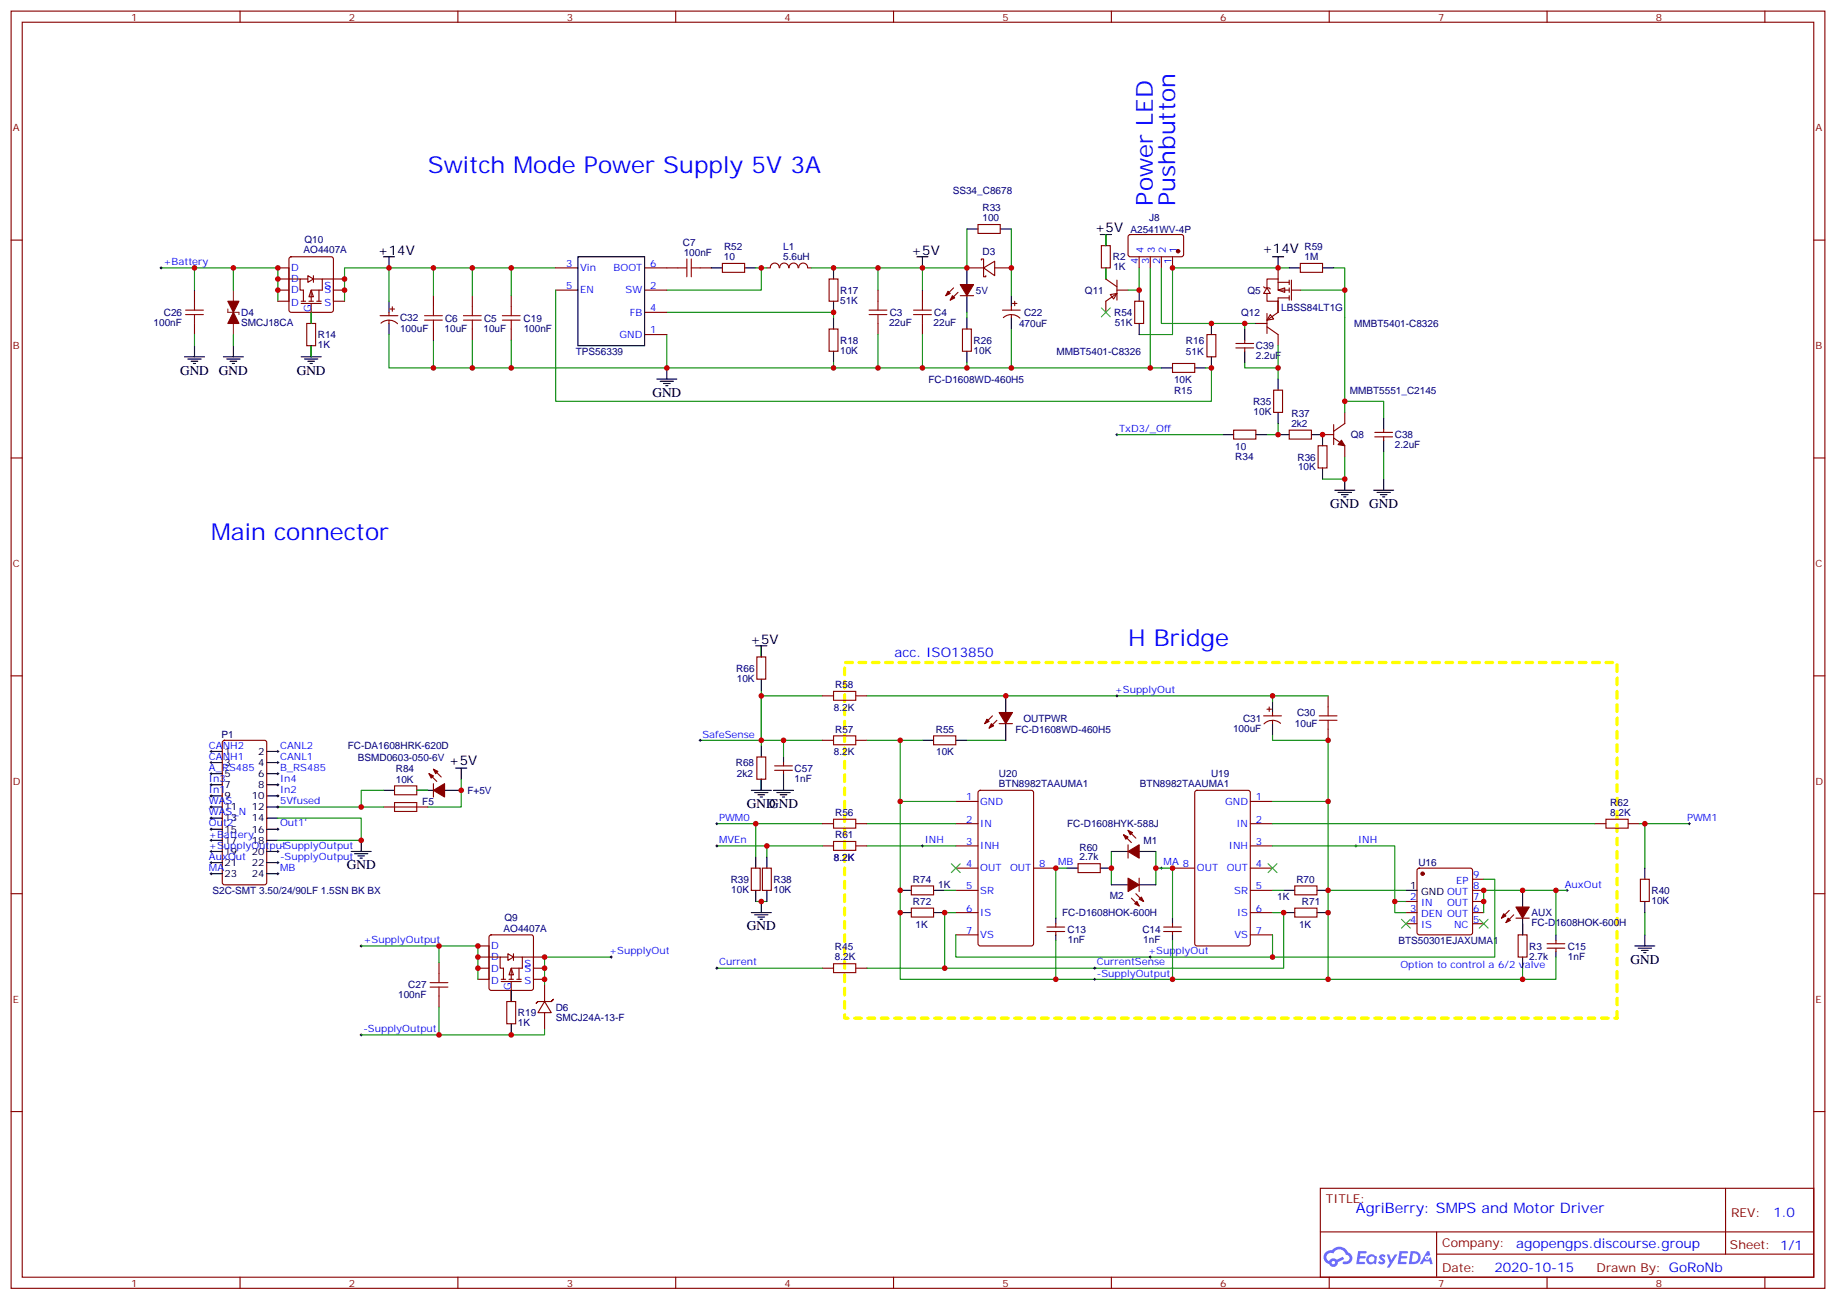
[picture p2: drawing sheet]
<svg xmlns="http://www.w3.org/2000/svg" width="583mm" height="413mm" viewBox="0 0 583 413" stroke-linecap="round" stroke-linejoin="round" font-family="sans-serif">
<defs><g id="words">
<g font-size="7.4" fill="#00f">
<text x="135.8" y="55">Switch Mode Power Supply 5V 3A</text>
<text x="366" y="65.2" transform="rotate(-90 366 65.2)">Power LED</text>
<text x="373" y="65.2" transform="rotate(-90 373 65.2)">Pushbutton</text>
<text x="67" y="171.4">Main connector</text>
<text x="358.1" y="205">H Bridge</text>
</g>
<text font-size="4.6" fill="#00f" x="430.4" y="384.9">AgriBerry: SMPS and Motor Driver</text>
<g font-size="4.2">
<text x="347.5" y="73.7">+5V</text>
<text x="119.9" y="80.8">+14V</text>
<text x="289.3" y="80.8">+5V</text>
<text x="400.6" y="80.4">+14V</text>
<text x="57.1" y="118.9">GND</text>
<text x="69.5" y="118.9">GND</text>
<text x="94.2" y="118.9">GND</text>
<text x="207.1" y="125.9">GND</text>
<text x="422.3" y="161.2">GND</text>
<text x="434.6" y="161.2">GND</text>
<text x="238.1" y="204.3">+5V</text>
<text x="142.5" y="242.7">+5V</text>
<text x="237.1" y="256.5">GND</text>
<text x="244.2" y="256.5">GND</text>
<text x="110.1" y="275.9">GND</text>
<text x="237.1" y="295.3">GND</text>
<text x="517.6" y="305.9">GND</text>
</g>
<g font-size="4.2" fill="#00f">
<text x="284" y="208.5">acc. ISO13850</text>
<text x="562.9" y="386.4">1.0</text>
<text x="481.3" y="395.9">agopengps.discourse.group</text>
<text x="474.4" y="403.7">2020-10-15</text>
</g>
<g font-size="3.9" fill="#800">
<text x="420.9" y="381.7">TITLE:</text>
<text x="549.5" y="386.4">REV:</text>
<text x="457.8" y="395.9">Company:</text>
<text x="549.1" y="396.5">Sheet: 1/1</text>
<text x="457.8" y="403.6">Date:</text>
<text x="506.8" y="403.7">Drawn By: GoRoNb</text>
</g>
<g font-size="3.2" fill="#800">
<text x="41.6" y="6.5">1</text>
<text x="110.8" y="6.5">2</text>
<text x="179.9" y="6.5">3</text>
<text x="249.1" y="6.5">4</text>
<text x="318.2" y="6.5">5</text>
<text x="387.3" y="6.5">6</text>
<text x="456.5" y="6.5">7</text>
<text x="525.6" y="6.5">8</text>
<text x="4.1" y="41.6">A</text>
<text x="576.3" y="41.6">A</text>
<text x="4.1" y="110.8">B</text>
<text x="576.3" y="110.8">B</text>
<text x="4.1" y="179.9">C</text>
<text x="576.3" y="179.9">C</text>
<text x="4.1" y="249.1">D</text>
<text x="576.3" y="249.1">D</text>
<text x="4.1" y="318.2">E</text>
<text x="576.3" y="318.2">E</text>
<text x="41.6" y="408.3">1</text>
<text x="110.8" y="408.3">2</text>
<text x="179.9" y="408.3">3</text>
<text x="249.1" y="408.3">4</text>
<text x="318.2" y="408.3">5</text>
<text x="387.3" y="408.3">6</text>
<text x="456.5" y="408.3">7</text>
<text x="525.6" y="408.3">8</text>
</g>
<g font-size="3.2" fill="#000080">
<text x="302.4" y="61.5">SS34_C8678</text>
<text x="311.9" y="70.2">100</text>
<text x="311.9" y="67">R33</text>
<text x="364.7" y="70.3">J8</text>
<text x="96.6" y="77.2">Q10</text>
<text x="358.8" y="73.9">A2541WV-4P</text>
<text x="96.4" y="80.4">AO4407A</text>
<text x="216.8" y="78">C7</text>
<text x="217" y="81.1">100nF</text>
<text x="229.8" y="82.5">10</text>
<text x="229.8" y="79.4">R52</text>
<text x="248.6" y="82.4">5.6uH</text>
<text x="248.6" y="79.3">L1</text>
<text x="311.9" y="80.8">D3</text>
<text x="353.3" y="82.6">R2</text>
<text x="414.1" y="82.5">1M</text>
<text x="414.1" y="79.3">R59</text>
<text x="353.4" y="85.8">1K</text>
<text x="266.7" y="93.3">R17</text>
<text x="309.7" y="93.3">5V</text>
<text x="344.4" y="93.3">Q11</text>
<text x="396" y="93.4">Q5</text>
<text x="52" y="100.3">C26</text>
<text x="76.6" y="100.3">D4</text>
<text x="266.7" y="96.4">51K</text>
<text x="282.4" y="100.3">C3</text>
<text x="296.5" y="100.3">C4</text>
<text x="325.1" y="100.2">C22</text>
<text x="353.7" y="100.3">R54</text>
<text x="394" y="100.3">Q12</text>
<text x="406.7" y="98.5">LBSS84LT1G</text>
<text x="48.8" y="103.5">100nF</text>
<text x="76.6" y="103.4">SMCJ18CA</text>
<text x="100.9" y="107.3">R14</text>
<text x="127" y="105.2">100uF</text>
<text x="127" y="102">C32</text>
<text x="141.1" y="105.2">10uF</text>
<text x="141.3" y="102">C6</text>
<text x="153.5" y="105.2">10uF</text>
<text x="153.6" y="102">C5</text>
<text x="166.2" y="102">C19</text>
<text x="166.2" y="105.2">100nF</text>
<text x="282.2" y="103.5">22uF</text>
<text x="296.3" y="103.5">22uF</text>
<text x="323.5" y="103.8">470uF</text>
<text x="353.8" y="103.4">51K</text>
<text x="429.8" y="103.8">MMBT5401-C8326</text>
<text x="100.9" y="110.5">1K</text>
<text x="182.8" y="112.7">TPS56339</text>
<text x="266.7" y="112.3">10K</text>
<text x="266.7" y="109.1">R18</text>
<text x="309" y="112.3">10K</text>
<text x="309" y="109.1">R26</text>
<text x="335.4" y="112.7">MMBT5401-C8326</text>
<text x="376.4" y="109.1">R16</text>
<text x="376.4" y="112.7">51K</text>
<text x="398.6" y="110.9">C39</text>
<text x="398.6" y="114">2.2uF</text>
<text x="294.7" y="121.5">FC-D1608WD-460H5</text>
<text x="372.7" y="121.7">10K</text>
<text x="372.7" y="124.9">R15</text>
<text x="428.5" y="125">MMBT5551_C2145</text>
<text x="397.7" y="128.5">R35</text>
<text x="397.9" y="131.6">10K</text>
<text x="409.9" y="135.5">2k2</text>
<text x="409.9" y="132.3">R37</text>
<text x="392.1" y="142.9">10</text>
<text x="428.7" y="138.9">Q8</text>
<text x="442.7" y="142.2">2.2uF</text>
<text x="442.7" y="139.1">C38</text>
<text x="392.1" y="146">R34</text>
<text x="411.9" y="146.2">R36</text>
<text x="412" y="149.3">10K</text>
<text x="233.7" y="213.2">R66</text>
<text x="233.9" y="216.3">10K</text>
<text x="265.1" y="218.5">R58</text>
<text x="264.7" y="225.5">8.2K</text>
<text x="411.7" y="227.3">C30</text>
<text x="265.1" y="232.6">R57</text>
<text x="297.1" y="232.6">R55</text>
<text x="322.3" y="232.6">FC-D1608WD-460H5</text>
<text x="324.9" y="229">OUTPWR</text>
<text x="391.4" y="232.2">100uF</text>
<text x="394.6" y="229">C31</text>
<text x="411" y="230.8">10uF</text>
<text x="70.3" y="234.4">P1</text>
<text x="110.4" y="237.8">FC-DA1608HRK-620D</text>
<text x="264.7" y="239.6">8.2K</text>
<text x="297.1" y="239.6">10K</text>
<text x="113.6" y="241.4">BSMD0603-050-6V</text>
<text x="125.7" y="245.1">R84</text>
<text x="233.6" y="243.2">R68</text>
<text x="252.2" y="244.9">C57</text>
<text x="125.7" y="248.4">10K</text>
<text x="233.9" y="246.7">2k2</text>
<text x="252.2" y="248.1">1nF</text>
<text x="317.1" y="249.8">BTN8982TAAUMA1</text>
<text x="317.1" y="246.5">U20</text>
<text x="361.8" y="249.8">BTN8982TAAUMA1</text>
<text x="384.4" y="246.5">U19</text>
<text x="134" y="255.5">F5</text>
<text x="148.4" y="252">F+5V</text>
<text x="511.1" y="255.8">R62</text>
<text x="265.1" y="259">R56</text>
<text x="338.8" y="262.6">FC-D1608HYK-588J</text>
<text x="511.1" y="258.9">8.2K</text>
<text x="265.1" y="266">R61</text>
<text x="342.6" y="269.9">R60</text>
<text x="363" y="267.8">M1</text>
<text x="264.7" y="273.1">8.2K</text>
<text x="342.6" y="273">2.7k</text>
<text x="450.2" y="274.9">U16</text>
<text x="231.9" y="280.2">R39</text>
<text x="245.5" y="280.2">R38</text>
<text x="289.8" y="280.2">R74</text>
<text x="297.8" y="282">1K</text>
<text x="411.5" y="280.2">R70</text>
<text x="67.5" y="283.7">S2C-SMT 3.50/24/90LF 1.5SN BK BX</text>
<text x="232.1" y="283.4">10K</text>
<text x="245.5" y="283.4">10K</text>
<text x="289.8" y="287.2">R72</text>
<text x="352.3" y="285.5">M2</text>
<text x="405.4" y="285.5">1K</text>
<text x="413.3" y="287.2">R71</text>
<text x="524.2" y="286.9">10K</text>
<text x="524.2" y="283.7">R40</text>
<text x="160.1" y="292.4">Q9</text>
<text x="337.1" y="290.8">FC-D1608HOK-600H</text>
<text x="486.1" y="294">FC-D1608HOK-600H</text>
<text x="486.1" y="290.8">AUX</text>
<text x="159.9" y="295.6">AO4407A</text>
<text x="290.6" y="294.6">1K</text>
<text x="338.9" y="296.1">C13</text>
<text x="338.9" y="299.2">1nF</text>
<text x="362.6" y="296.1">C14</text>
<text x="362.9" y="299.2">1nF</text>
<text x="412.4" y="294.6">1K</text>
<text x="443.9" y="299.6">BTS50301EJAXUMA1</text>
<text x="265" y="304.8">8.2K</text>
<text x="265" y="301.6">R45</text>
<text x="485.4" y="304.5">2.7k</text>
<text x="485.4" y="301.4">R3</text>
<text x="497.6" y="301.4">C15</text>
<text x="497.7" y="304.5">1nF</text>
<text x="126.4" y="316.9">100nF</text>
<text x="129.6" y="313.7">C27</text>
<text x="164.4" y="322.5">R19</text>
<text x="176.4" y="324">SMCJ24A-13-F</text>
<text x="176.4" y="320.8">D6</text>
<text x="164.4" y="325.7">1K</text>
</g>
<g font-size="3.2" fill="#00f">
<text x="361.2" y="83.7" transform="rotate(-90 361.2 83.7)">4</text>
<text x="363" y="80.2" transform="rotate(-90 363 80.2)">4</text>
<text x="364.8" y="83.7" transform="rotate(-90 364.8 83.7)">3</text>
<text x="366.5" y="80.2" transform="rotate(-90 366.5 80.2)">3</text>
<text x="368.3" y="83.7" transform="rotate(-90 368.3 83.7)">2</text>
<text x="370.1" y="80.2" transform="rotate(-90 370.1 80.2)">2</text>
<text x="371.8" y="83.7" transform="rotate(-90 371.8 83.7)">1</text>
<text x="373.6" y="80.2" transform="rotate(-90 373.6 80.2)">1</text>
<text x="51.9" y="84.1">+Battery</text>
<text x="92.4" y="89.6">D</text>
<text x="92.4" y="86.1">D</text>
<text x="179.7" y="84.7">3</text>
<text x="184.1" y="86.1">Vin</text>
<text x="194.8" y="86.1">BOOT</text>
<text x="206.4" y="84.7">6</text>
<text x="92.4" y="93.1">D</text>
<text x="103" y="93.1">S</text>
<text x="103" y="91.7">S</text>
<text x="179.7" y="91.7">5</text>
<text x="184.1" y="93.1">EN</text>
<text x="198.6" y="93.1">SW</text>
<text x="206.4" y="91.7">2</text>
<text x="92.4" y="97">D</text>
<text x="98.8" y="99.1" transform="rotate(-90 98.8 99.1)">G</text>
<text x="103" y="97">S</text>
<text x="199.9" y="100.2">FB</text>
<text x="206.4" y="98.8">4</text>
<text x="196.6" y="107.2">GND</text>
<text x="206.4" y="105.8">1</text>
<text x="355.2" y="137.1">TxD3/_Off</text>
<text x="353.8" y="220">+SupplyOut</text>
<text x="66.3" y="237.6">CANH2</text>
<text x="88.9" y="237.6">CANL2</text>
<text x="223" y="234.1">SafeSense</text>
<text x="66.3" y="241.1">CANH1</text>
<text x="66.3" y="244.7">A_RS485</text>
<text x="88.9" y="241.1">CANL1</text>
<text x="88.9" y="244.7">B_RS485</text>
<text x="66.3" y="251.7">In1</text>
<text x="66.3" y="248.2">In3</text>
<text x="88.9" y="251.7">In2</text>
<text x="88.9" y="248.2">In4</text>
<text x="66.3" y="255.2">WAS</text>
<text x="88.9" y="255.2">5Vfused</text>
<text x="306.7" y="254">1</text>
<text x="311.1" y="255.4">GND</text>
<text x="388.9" y="255.4">GND</text>
<text x="398.6" y="254">1</text>
<text x="66.3" y="258.8">WAS_N</text>
<text x="66.3" y="262.3">Out2'</text>
<text x="88.9" y="262.3">Out1'</text>
<text x="228.2" y="260.5">PWM0</text>
<text x="306.7" y="261.1">2</text>
<text x="311.1" y="262.5">IN</text>
<text x="392.5" y="262.5">IN</text>
<text x="398.6" y="261.1">2</text>
<text x="535.5" y="260.5">PWM1</text>
<text x="66.3" y="265.8">+Battery</text>
<text x="66.3" y="269.3">+SupplyOutput</text>
<text x="88.9" y="269.3">-SupplyOutput</text>
<text x="228.2" y="267.6">MVEn</text>
<text x="293.5" y="267.6">INH</text>
<text x="306.7" y="268.1">3</text>
<text x="311.1" y="269.5">INH</text>
<text x="390.1" y="269.5">INH</text>
<text x="398.6" y="268.1">3</text>
<text x="431.1" y="267.6">INH</text>
<text x="66.3" y="272.9">AuxOut</text>
<text x="88.9" y="272.9">-SupplyOutput</text>
<text x="306.7" y="275.2">4</text>
<text x="329.8" y="275.2">8</text>
<text x="335.8" y="274.6">MB</text>
<text x="369.4" y="274.6">MA 8</text>
<text x="398.6" y="275.2">4</text>
<text x="66.3" y="276.4">MA</text>
<text x="88.9" y="276.4">MB</text>
<text x="311.1" y="276.6">OUT</text>
<text x="320.6" y="276.6">OUT</text>
<text x="379.9" y="276.6">OUT</text>
<text x="389.4" y="276.6">OUT</text>
<text x="462.2" y="280.5">EP</text>
<text x="467.6" y="278.7">9</text>
<text x="496.7" y="281.7">AuxOut</text>
<text x="306.7" y="282.2">5</text>
<text x="311.1" y="283.6">SR</text>
<text x="391.8" y="283.6">SR</text>
<text x="398.6" y="282.2">5</text>
<text x="447.6" y="285.7">2</text>
<text x="451.1" y="287.5">IN</text>
<text x="459.3" y="287.5">OUT</text>
<text x="467.6" y="285.7">7</text>
<text x="467.6" y="282.2">8</text>
<text x="306.7" y="289.3">6</text>
<text x="311.1" y="290.7">IS</text>
<text x="392.7" y="290.7">IS</text>
<text x="398.6" y="289.3">6</text>
<text x="447.6" y="289.3">3</text>
<text x="447.6" y="292.8">4</text>
<text x="451.1" y="291">DEN OUT</text>
<text x="467.6" y="292.8">5</text>
<text x="467.6" y="289.3">6</text>
<text x="115.4" y="299.3">+SupplyOutput</text>
<text x="306.7" y="296.3">7</text>
<text x="311.1" y="297.7">VS</text>
<text x="391.8" y="297.7">VS</text>
<text x="398.6" y="296.3">7</text>
<text x="451.1" y="294.6">IS</text>
<text x="461.5" y="294.6">NC</text>
<text x="155.9" y="304.8">D</text>
<text x="155.9" y="301.3">D</text>
<text x="193.3" y="302.9">+SupplyOut</text>
<text x="364.4" y="302.9">+SupplyOut</text>
<text x="155.9" y="308.3">D</text>
<text x="166.5" y="308.3">S</text>
<text x="166.5" y="306.9">S</text>
<text x="228.2" y="306.4">Current</text>
<text x="348.2" y="306.4">CurrentSense</text>
<text x="348.2" y="309.9">-SupplyOutput</text>
<text x="444.5" y="307.3">Option to control a 6/2 valve</text>
<text x="155.9" y="312.2">D</text>
<text x="162.3" y="314.3" transform="rotate(-90 162.3 314.3)">G</text>
<text x="166.5" y="312.2">S</text>
<text x="115.4" y="327.6">-SupplyOutput</text>
</g>
<g font-size="3.2">
<text x="71.3" y="239.5">1</text>
<text x="81.9" y="239.5">2</text>
<text x="71.3" y="243.1">3</text>
<text x="81.9" y="243.1">4</text>
<text x="71.3" y="246.6">5</text>
<text x="71.3" y="250.1">7</text>
<text x="81.9" y="246.6">6</text>
<text x="81.9" y="250.1">8</text>
<text x="71.3" y="253.6">9</text>
<text x="71.3" y="257.2">11</text>
<text x="79.9" y="253.6">10</text>
<text x="79.9" y="257.2">12</text>
<text x="71.3" y="260.7">13</text>
<text x="79.9" y="260.7">14</text>
<text x="71.3" y="264.2">15</text>
<text x="71.3" y="267.8">17</text>
<text x="79.9" y="264.2">16</text>
<text x="79.9" y="267.8">18</text>
<text x="71.3" y="271.3">19</text>
<text x="71.3" y="274.8">21</text>
<text x="79.9" y="271.3">20</text>
<text x="79.9" y="274.8">22</text>
<text x="71.3" y="278.3">23</text>
<text x="79.9" y="278.3">24</text>
<text x="447.6" y="282.2">1</text>
<text x="451.1" y="284">GND OUT</text>
</g>
</g></defs>
<g fill="none" stroke="#870000" stroke-width=".35">
<path d="M3.5 3.5h575.8v405.4h-575.8zM7.1 7.1h568.6v398.2h-568.6zM76.2 3.5v3.6M145.3 3.5v3.6M214.5 3.5v3.6M283.6 3.5v3.6M352.8 3.5v3.6M421.9 3.5v3.6M491.1 3.5v3.6M560.2 3.5v3.6M3.5 76.2h3.6M575.7 76.2h3.6"/>
<path d="M3.5 145.3h3.6M575.7 145.3h3.6M3.5 214.5h3.6M575.7 214.5h3.6M3.5 283.6h3.6M575.7 283.6h3.6M3.5 352.8h3.6M575.7 352.8h3.6M419.1 377.1h156.6v28.2h-156.6zM547.7 377.1v20.9M419.1 391h156.5M456 398h119.6"/>
<path d="M456 391v14.1M76.2 405.3v3.6M145.3 405.3v3.6M214.5 405.3v3.6M283.6 405.3v3.6M352.8 405.3v3.6M421.9 405.3v3.6M491.1 405.3v3.6M560.2 405.3v3.6"/>
</g>
<g fill="#5487ff">
<path d="M438.1 398.3a1.22 1.22 0 0 1 1.7 .3l-.4 .5a.47 .47 0 0 0-.3-.4 .47 .47 0 0 0-.5 .2l.1 .3a1.14 1.14 0 0 1 .8 1.7 1.14 1.14 0 0 1-1.9 0l-.2-.2 .5-.5 .7 .4a.29 .29 0 0 0 .3-.3 .29 .29 0 0 0-.2-.3 1.04 1.04 0 0 1-.6-1.7z"/>
<path d="M431.1 397h2.3l.4 .2-.2 .5-1.8 .1-.1 .8h1.5l.3 .4-.3 .4h-1.6l-.2 1.1h1.7l.2 .3-.2 .3-2.6 .1z"/>
<path d="M444.2 397.1l2.7 .1-.1 .5-1.8 .1-.2 .8h1.6l.3 .4-.4 .4h-1.6l-.1 1.1h1.7l.2 .3-.2 .3-2.7 .1z"/>
<path d="M453 397.1h.7l.3 1.2-.6 .3a.69 .69 0 0 0-1 .3 .69 .69 0 0 0 .4 1 .69 .69 0 0 0 .9-.7l.5-.2 .6 2.2h-.8l-.3-.9h-1.7l-.5 .9h-.8z"/>
<path d="M440.2 398.1h.8l.6 1.9 1.1-1.9h.9l-2.6 4.2h-.8l.9-1.5z"/>
<path d="M447.8 397.1l-.6 4.1h1.3a2.11 2.11 0 0 0 2.5-2.1 2.11 2.11 0 0 0-2.5-2zM448.5 397.8a1.43 1.43 0 0 1 1.6 1.6 1.43 1.43 0 0 1-2 1.1z"/>
<path d="M434.1 398.7a1.54 1.54 0 0 0-.1 2.1 1.54 1.54 0 0 0 2.1 .2l.7 .2 .3-2.3-.6-.3a1.49 1.49 0 0 0-2.4 .1zM434.3 399.7a.95 .95 0 0 1 1.9 0 .95 .95 0 0 1-1.9 0z"/>
<path d="M420.8 397.4a2.18 2.18 0 0 0 1.1 3.7 1.44 1.44 0 0 0 1.6 1 1.44 1.44 0 0 0 1.2-1.5l2-1-.5-.8-1.9 1a1.47 1.47 0 0 0-2.4 .4 1.39 1.39 0 0 1-.7-1.9 1.39 1.39 0 0 1 2-.5 2.12 2.12 0 0 1 2.2-1.3 2.12 2.12 0 0 1 1.9 1.7 1.14 1.14 0 0 1 1 1.4 1.14 1.14 0 0 1-1.6 .8 .43 .43 0 0 0-.5 .3 .43 .43 0 0 0 .4 .5 1.98 1.98 0 0 0 2.5-1.2 1.98 1.98 0 0 0-1.2-2.5 3.1 3.1 0 0 0-5.3-.7l-.9 .1zM422.7 400.7a.55 .55 0 0 1 1.1 0 .55 .55 0 0 1-1.1 0z"/>
<circle cx="453" cy="399.2" r=".26"/>
</g>
<g fill="none" stroke="#870000" stroke-width=".35">
<path d="M310.4 71.3h7.1v2.8h-7.1zM358.3 74.6l.5-.2 16.5 .1 .4 .6-.1 6-.6 .4-16.5-.1-.4-.6v-5.7zM88.2 85h3.5v10.6h-3.5M88.2 92.1h3.5M88.2 88.5h7M92 81.7l.4-.2h12.7l.5 .2 .2 .5v16.2l-.2 .5-.5 .2h-12.7l-.5-.2-.2-.5v-16.2zM98.8 96.3v6.4M102.3 88.5h7.1M105.8 92.1h3.6M105.8 88.5v7.1h3.6M137.6 93.8v3.6M149.9 93.8v3.6"/>
<path d="M162.3 93.8v3.6M176.4 85h7M176.4 92.1h7M204.6 85h10.6M204.6 92.1h7.1M204.6 99.1h7.1M222.2 85h3.6M247.3 85a1.41 1.41 0 0 0-1.4-1.5 1.41 1.41 0 0 0-1.4 1.5h-1.1M247.5 85a1.41 1.41 0 0 1 1.4-1.5 1.41 1.41 0 0 1 1.4 1.5M250.5 85a1.41 1.41 0 0 1 1.4-1.5 1.41 1.41 0 0 1 1.4 1.5M253.5 85a1.41 1.41 0 0 1 1.4-1.5 1.41 1.41 0 0 1 1.4 1.5M256.5 85h1"/>
<path d="M263.2 88.5h2.8v7.1h-2.8zM278.7 92.1v3.5M292.8 92.1v3.5M302.7 91.4l-2.5 2.4M304.1 92.8l-2.5 2.4M304.8 93.8h4.2M306.9 85h5.3M311.5 82.5v-.3h.7v2.8M312.2 85l3.5-2.1v4.6zM312.2 85v2.8h.7v-.3M315.7 85h5.3M318.2 98.4h5.6"/>
<path d="M321 97.4v1M321 99.8v1.1M321.4 96.3h1.4M322.1 95.6v1.4M361.6 81.5v3.5M365.1 81.5v3.5M368.7 81.5v3.5M372.2 81.5v3.5M97.4 102.7h2.8v7h-2.8zM137.6 104.4v3.5M149.9 104.4v3.5M162.3 104.4v3.5"/>
<path d="M204.6 106.2h7.1M263.2 104.4h2.8v7.1h-2.8zM278.7 102.7v3.5M292.8 102.7v3.5M305.5 104.4h2.8v7.1h-2.8zM318.5 100.8a3.8 3.8 0 0 1 5.2 .2M372.2 115.4h7v2.8h-7zM383.1 106.2h2.8v7h-2.8zM419.8 137.9h3.5M423.3 139l3.6 2.5v3.5M423.3 134.8v6.3M426.9 130.9v3.5l-3.6 2.5"/>
<path d="M240.2 208.5h2.9v7h-2.9zM70.8 235.2l.5-.3h12.7l.6 .5 .1 44.7-.5 .7h-12.9l-.7-.5v-44.6zM261.1 220.8h3.5M261.1 234.9h3.5M271.6 220.8h3.6M271.6 234.9h3.6M296.3 233.5h7.1v2.9h-7.1zM315 227.2l-2.4 2.5M316.4 228.6l-2.4 2.5M317.1 229.7h4.3M421.6 220.8v3.6M421.6 231.4v3.5"/>
<path d="M121.7 256.1h14.1M125.2 249.4h7.1v2.8h-7.1zM136.2 245.5l2.4 2.5M137.6 248.7v4.2M137.6 244.1l2.5 2.5M240.2 240.2h2.9v7.1h-2.9zM303.4 254.4h7M310.7 251l.4-.2h16.3l.6 .5 .1 48.2-.5 .7h-16.5l-.6-.4-.1-48.3zM379.5 251l.4-.2h16.3l.6 .5 .1 48.2-.5 .7h-16.5l-.6-.4-.1-48.3zM396.9 254.4h7M238.5 275.5h2.8v7.1h-2.8zM242 275.5h2.8v7.1h-2.8z"/>
<path d="M261.1 261.4h3.5M261.1 268.5h3.5M271.6 261.4h3.6M271.6 268.5h3.6M303.4 261.4h7M303.4 268.5h7M303.4 275.5h7M328.1 275.5h7M342.2 274.1h7v2.8h-7zM356.7 264.9l2.4 2.5M358.1 263.5l2.4 2.5M358.1 268.1v4.2"/>
<path d="M361.6 278.7v4.2M372.2 275.5h7M396.9 261.4h7M396.9 268.5h7M396.9 275.5h7M450 275.7l.5-.2h16.2l.5 .2 .2 .5v19.8l-.2 .5-.5 .2h-16.2l-.5-.2-.2-.5v-19.8zM467.4 279h3.6M506.2 261.4h3.6M516.8 261.4h3.5M520.7 279h2.8v7.1h-2.8zM289.3 281.2h7v2.8h-7zM289.3 288.2h7v2.8h-7z"/>
<path d="M303.4 282.6h7M303.4 289.6h7M303.4 296.7h7M359.1 285l2.5 2.5M360.5 283.6l2.5 2.5M396.9 282.6h7M396.9 289.6h7M396.9 296.7h7M411 288.2h7v2.8h-7zM411 281.2h7v2.8h-7zM446.3 289.6h3.5M446.3 286.1h3.5"/>
<path d="M446.3 293.2h3.5M467.4 282.6h3.6M467.4 289.6h3.6M467.4 286.1h3.6M467.4 293.2h3.6M479.1 288.9l-2.5 2.5M480.5 290.3l-2.5 2.5M481.2 291.4h4.2M481.9 296.7h2.8v7h-2.8zM491.1 299.5h5.6M493.9 298.4v1.1M261.1 307.3h3.5"/>
<path d="M271.6 307.3h3.6M491.1 300.9h5.6M493.9 300.9v1.1"/>
</g>
<g fill="none" stroke="#a10000" stroke-width=".35">
<path d="M137.6 97.4v2.8M149.9 97.4v2.8M162.3 97.4v2.8M215.2 85h2.8M218 82.2v5.6M219.4 85h2.8M219.4 82.2v5.6M275.9 99.8h5.6M275.9 98.4h5.6M278.7 95.6v2.8M278.7 99.8v2.9M290 99.8h5.6"/>
<path d="M290 98.4h5.6M292.8 95.6v2.8M292.8 99.8v2.9M134.8 100.2h5.6M134.8 101.6h5.6M137.6 101.6v2.8M147.1 100.2h5.7M147.1 101.6h5.7M149.9 101.6v2.8M159.5 100.2h5.6M159.5 101.6h5.6M162.3 101.6v2.8"/>
<path d="M264.6 219.4h7v2.8h-7zM264.6 233.5h7v2.9h-7zM418.7 227.2h5.7M418.7 228.6h5.7M421.6 224.4v2.8M421.6 228.6v2.8M125.2 254.7h7.1v2.8h-7.1zM264.6 260h7v2.8h-7zM509.8 260h7v2.8h-7zM264.6 267.1h7v2.8h-7zM264.6 305.9h7v2.8h-7z"/>
</g>
<g fill="none" stroke="#008700" stroke-width=".35">
<path d="M306.9 72.7v12.3h-49.4M321 72.7v21.1M51.2 85h37v10.6M74.1 85v7.1M176.4 85h-67v10.6M176.4 92.1v35.3h208.1v-10.6h-1.7M211.7 99.1h52.9v1.8M243.4 85h-1.7v7.1h-30M278.7 85v7.1M292.8 85v7.1M306.9 99.1v1.8M365.1 85v31.8"/>
<path d="M368.7 85v17.7h29.9M409.2 85h-37v21.2h-10.6M412.7 92.1h14.2v38.8M423.3 85h3.6v7.1M74.1 106.2v3.5M98.8 109.7v3.5M211.7 106.2v10.6M264.6 115v1.8M278.7 106.2v10.6M292.8 106.2v10.6h-155.2v-8.9M306.9 115v1.8h-14.1M321 104.4v12.4h-14.1"/>
<path d="M321 116.8h47.7M426.9 145v7h-7.1M241.7 205v3.5M241.7 219.1v17.6M222.2 234.9h38.9M241.7 220.8h19.4M275.2 234.9h10.6v19.5M275.2 220.8h146.4M285.8 234.9h7M306.9 234.9h12.4M403.9 233.2v1.7h17.7v19.5M88.2 259.6h26.5v7.1h-26.5"/>
<path d="M114.7 256.1h7M121.7 250.8h-7v5.3h-26.5M132.3 250.8h3.5M146.4 247.3v8.8h-10.6M241.7 247.3v3.5M303.4 254.4h-17.6v56.4h135.8v-56.4h-17.7M227.5 268.5h15.9v3.5M227.5 261.4h33.6M239.9 261.4v10.6M243.4 268.5h17.7M275.2 261.4h28.2M275.2 268.5h28.2"/>
<path d="M338.7 275.5h-3.6v15.9M352.8 270.2v10.6M366.9 275.5h5.3v15.9M366.9 270.2v10.6M403.9 268.5h38.8v21.1h3.6M403.9 261.4h102.3M471 279h3.5v24.7h-70.6M520.3 261.4h1.8M536.2 261.4h-14.1v14.1M239.9 286.1h3.5M299.9 282.6h3.5M303.4 296.7v7h100.5v-7"/>
<path d="M303.4 289.6h-3.5v17.7h107.6v-17.7h-3.6M403.9 282.6h3.6M421.6 282.6h24.7M442.7 286.1h3.6M483.3 293.2v3.5M497.4 282.6h-26.4v7M522.1 289.6v7.1M227.5 307.3h33.6M483.3 307.3v3.5h-61.7"/>
</g>
<path d="M72.3 98.1v1h3.5v.7M74.1 92.1v14.1" fill="none" stroke="#8c2424" stroke-width=".35"/>
<g fill="#870000" stroke="#870000" stroke-width=".35">
<path d="M74.1 99.1l1.7 3.6h-3.5z"/>
<path d="M72.3 95.6h3.5l-1.7 3.5z"/>
<path d="M358.1 278.7l3.5 2.1-3.5 2.1z"/>
<path d="M361.6 285.4l.7-.7 .7 1.4z"/>
<path d="M360.2 286.8l.7-.7 .7 1.4z"/>
<path d="M358.1 270.2l3.5-2.1v4.2z"/>
<path d="M356.7 264.9l1.4 .7-.7 .7z"/>
<path d="M358.1 263.5l1.4 .7-.7 .7z"/>
<path d="M317.1 226.1h4.3l-2.1 3.6z"/>
<path d="M314.7 229.7l.7 .7-1.4 .7z"/>
<path d="M313.3 228.2l.7 .8-1.4 .7z"/>
<path d="M304.8 90.3h4.2l-2.1 3.5z"/>
<path d="M302.3 93.8l.7 .7-1.4 .7z"/>
<path d="M300.9 92.4l.7 .7-1.4 .7z"/>
<path d="M137.6 250.8l3.5-2.1v4.2z"/>
<path d="M136.2 245.5l1.4 .7-.7 .7z"/>
<path d="M137.6 244.1l1.4 .7-.7 .7z"/>
<path d="M425.8 139.7l1.1 1.8-2.2-.4z"/>
<path d="M481.2 287.9h4.2l-2.1 3.5z"/>
<path d="M478.7 291.4l.7 .7-1.4 .7z"/>
<path d="M477.3 290l.7 .7-1.4 .7z"/>
<circle cx="451.6" cy="277.3" r=".53"/>
<circle cx="373.9" cy="79.7" r=".53"/>
</g>
<g fill="none" stroke="#000" stroke-width=".35">
<path d="M306.9 72.7h3.5M317.5 72.7h3.5M98.8 99.1v3.6M121.7 81.5h3.5M123.5 81.5v3.5M183.4 81.5h21.2v28.2h-21.2zM264.6 85v3.5M264.6 95.6v3.5M291 81.5h3.6M292.8 81.5v3.5M306.9 85v5.3M306.9 93.8v5.3"/>
<path d="M321 93.8v3.6M403.9 81.5h3.6M405.7 81.5v3.5M70.9 113.2h6.4M72 113.9h4.2M73 114.7h2.1M73.7 115.4h.7M74.1 109.7v3.5M95.6 113.2h6.4M96.7 113.9h4.2M97.7 114.7h2.1M98.4 115.4h.7"/>
<path d="M98.8 109.7v3.5M211.7 116.8v3.5M264.6 100.9v3.5M264.6 111.5v3.5M306.9 100.9v3.5M306.9 111.5v3.5M321 100.9v3.5M368.7 116.8h3.5M379.2 116.8h3.6M384.5 102.7v3.5M384.5 113.2v3.6M208.5 120.3h6.3"/>
<path d="M209.5 121h4.3M210.6 121.7h2.1M211.3 122.4h.7M423.7 155.6h6.3M424.7 156.3h4.3M425.8 157h2.1M426.5 157.7h.7M426.9 152v3.6M239.9 205h3.5M241.7 205v3.5M241.7 215.5v3.6M67 238.5h3.6"/>
<path d="M84.7 238.5h3.5M241.7 236.7v3.5M292.8 234.9h3.5M303.4 234.9h3.5M319.3 220.8v5.3M319.3 229.7v5.2M67 242h3.6M67 245.5h3.6M67 249.1h3.6M67 252.6h3.6M67 256.1h3.6M67 259.6h3.6"/>
<path d="M84.7 242h3.5M84.7 245.5h3.5M84.7 249.1h3.5M84.7 252.6h3.5M84.7 256.1h3.5M84.7 259.6h3.5M121.7 250.8h3.5M132.3 250.8h5.3M141.1 250.8h5.3M144.6 243.8h3.6M146.4 243.8v3.5M238.5 250.8h6.3"/>
<path d="M239.5 251.5h4.3M240.6 252.2h2.1M241.3 252.9h.7M241.7 247.3v3.5M245.5 250.8h6.4M246.6 251.5h4.2M247.6 252.2h2.2M248.4 252.9h.7M248.7 247.3v3.5M67 270.2h3.6M67 263.2h3.6M67 266.7h3.6"/>
<path d="M67 273.8h3.6M67 277.3h3.6M84.7 270.2h3.5M84.7 263.2h3.5M84.7 266.7h3.5M84.7 273.8h3.5M84.7 277.3h3.5M111.5 270.2h6.3M112.5 270.9h4.3M113.6 271.6h2.1M114.3 272.3h.7M114.7 266.7v3.5"/>
<path d="M239.9 272v3.5M243.4 272v3.5M338.7 275.5h3.5M349.2 275.5h3.6M352.8 270.2h5.3M361.6 270.2h5.3M522.1 275.5v3.5M238.5 289.6h6.3M239.5 290.3h4.3M239.9 282.6v3.5M240.6 291h2.1M241.3 291.7h.7"/>
<path d="M241.7 286.1v3.5M243.4 282.6v3.5M285.8 282.6h3.5M285.8 289.6h3.5M296.3 282.6h3.6M296.3 289.6h3.6M352.8 280.8h5.3M361.6 280.8h5.3M407.5 282.6h3.5M407.5 289.6h3.5M418 282.6h3.6M418 289.6h3.6"/>
<path d="M446.3 282.6h3.5M483.3 282.6v5.3M483.3 291.4v5.3M493.9 296.7v1.7M522.1 286.1v3.5M522.1 296.7v3.5M483.3 303.7v3.6M493.9 302v1.7M518.9 300.2h6.4M520 300.9h4.2M521.1 301.6h2.1M521.8 302.3h.7"/>
</g>
<g fill="none" stroke="#000" stroke-width=".32">
<path d="M50.8 85h.7M51.2 84.7v.7M354.2 137.9h.7M354.5 137.6v.7M66.7 238.5h.7M67 238.1v.7M87.8 238.5h.7M88.2 238.1v.7M221.9 234.9h.7M222.2 234.6v.7M354.2 220.8h.7M354.5 220.5v.7"/>
<path d="M66.7 242h.7M66.7 259.6h.7M66.7 256.1h.7M66.7 245.5h.7M66.7 252.6h.7M66.7 249.1h.7M67 241.7v.7M67 245.2v.7M67 248.7v.7M67 252.2v.7M67 255.8v.7M67 259.3v.7"/>
<path d="M87.8 242h.7M87.8 256.1h.7M87.8 245.5h.7M87.8 252.6h.7M87.8 249.1h.7M88.2 241.7v.7M88.2 245.2v.7M88.2 248.7v.7M88.2 252.2v.7M88.2 255.8v.7M66.7 277.3h.7M66.7 270.2h.7"/>
<path d="M66.7 266.7h.7M66.7 263.2h.7M66.7 273.8h.7M67 262.8v.7M67 266.3v.8M67 269.9v.7M67 273.4v.7M67 276.9v.7M87.8 277.3h.7M87.8 270.2h.7M87.8 263.2h.7M88.2 262.8v.7"/>
<path d="M88.2 269.9v.7M88.2 276.9v.7M227.2 268.5h.7M227.2 261.4h.7M227.5 261.1v.7M227.5 268.1v.7M292.5 268.5h.7M292.8 268.1v.7M334.8 275.5h.7M335.1 275.2v.7M368.3 275.5h.7M368.7 275.2v.7"/>
<path d="M430 268.5h.7M430.4 268.1v.7M535.9 261.4h.7M536.2 261.1v.7M497.1 282.6h.7M497.4 282.2v.7M227.2 307.3h.7M227.5 306.9v.7M347.1 307.3h.7M347.1 310.8h.7M347.5 306.9v.7M347.5 310.4v.7"/>
</g>
<path d="M513.3 323.1v-112.8h-245.2v112.8h245.2" fill="none" stroke="#ff0" stroke-width="1.1" stroke-dasharray="2.1 2.1"/>
<path d="M469.5 291.7l2.9 2.9M472.4 291.7l-2.9 2.9" fill="none" stroke="#3c3" stroke-width=".35"/>
<g fill="#fff" stroke="#870000" stroke-width=".35">
<path d="M98.8 92.1l.7 2.1h-1.4z"/>
<path d="M97.7 87.5l1.8 1-1.8 1.1z"/>
</g>
<g fill="none" stroke="#870000" stroke-width=".35">
<path d="M61.7 92.1v3.5M95.6 96.3h6.4M95.6 95.6h1.4M97.7 88.5h-2.5v3.6h1.1v3.5M98.1 95.6h1.4M99.5 88.5h2.8v3.6h-3.5v3.5M99.5 87.5v2.1M100.5 95.6h1.5M101.2 92.1v3.5M61.7 102.7v3.5M155.5 296.9l.4-.2h12.7l.5 .2 .2 .5v16.2l-.2 .5-.5 .2h-12.7l-.5-.2-.2-.5v-16.2zM151.7 307.3h3.5"/>
<path d="M151.7 303.7h7M151.7 300.2h3.5v10.6h-3.5M162.3 311.5v6.4M165.8 303.7h7.1M169.3 307.3h3.6M169.3 303.7v7.1h3.6"/>
</g>
<path d="M61.7 85v7.1M98.8 99.1v3.6M61.7 106.2v3.5M162.3 314.3v3.6" fill="none" stroke="#008700" stroke-width=".35"/>
<path d="M58.9 99.8h5.7M58.9 98.4h5.7M61.7 95.6v2.8M61.7 99.8v2.9" fill="none" stroke="#a10000" stroke-width=".35"/>
<path d="M58.6 113.2h6.3M59.6 113.9h4.3M60.7 114.7h2.1M61.4 115.4h.7M61.7 109.7v3.5" fill="none" stroke="#000" stroke-width=".35"/>
<g fill="#fff" stroke="#870000" stroke-width=".35">
<path d="M162.3 307.3l.7 2.1h-1.4z"/>
<path d="M161.2 302.7l1.8 1-1.8 1.1z"/>
</g>
<g fill="none" stroke="#870000" stroke-width=".35">
<path d="M349.6 78h2.8v7h-2.8zM123.5 99.1v1.1M123.8 98.1h1.4M124.5 97.4v1.4M229.3 83.6h7.1v2.8h-7.1zM351 85v3.5l3.5 2.5M352.4 93.5l2.1-.4-1 1.8zM354.5 88.9v6.3M354.5 93.1l-3.5 2.5v3.5M354.5 92.1h3.6M360.2 95.6h2.8v7.1h-2.8zM402.2 99.5v6.3"/>
<path d="M403.2 99.8l1.1 1.4-2.1 .4zM405.7 95.6v3.5l-3.5 2.5M120.6 100.2h5.7M120.9 102.6a3.8 3.8 0 0 1 5.3 .1M123.5 101.6v1.1M398.6 102.7h3.6M402.2 103.7l3.5 2.5v3.5M401.1 227.2h5.7M402.2 225.1h1.4M402.9 224.4v1.4M403.9 226.1v1.1M403.9 228.6v1.1"/>
<path d="M406.5 229.6a3.8 3.8 0 0 0-5.3 .1M245.9 244.5h5.6M245.9 243.1h5.6M248.7 242v1.1M248.7 244.5v1M332.3 294.2h5.7M332.3 295.6h5.7M335.1 293.2v1M335.1 295.6v1.1M369.4 294.2h5.6M369.4 295.6h5.6M372.2 293.2v1"/>
<path d="M372.2 295.6v1.1M139.3 305.5v3.5M139.3 316.1v3.5M159.1 311.5h6.4M159.1 310.8h1.4M160.9 317.9h2.8v7h-2.8zM161.2 303.7h-2.5v3.6h1.1v3.5M161.6 310.8h1.4M163 303.7h2.8v3.6h-3.5v3.5M163 302.7v2.1M164 310.8h1.5M164.7 307.3v3.5"/>
<path d="M170.7 317.9l-.7 .7 .7-.7M170.7 317.9h4.3M172.9 317.9l2.1 3.5h-4.3zM172.9 312.6v5.3M175 317.9l.7-.8-.7 .8M172.9 321.4v5.3"/>
</g>
<g fill="none" stroke="#000" stroke-width=".35">
<path d="M349.2 74.4h3.6M351 74.4v3.6M123.5 95.6v3.5M225.8 85h3.5M236.4 85h3.5M351 85v3.5M361.6 92.1v3.5M123.5 102.7v3.5M361.6 102.7v3.5M436 155.6h6.4M437.1 156.3h4.2M438.1 157h2.2"/>
<path d="M438.9 157.7h.7M439.2 152v3.6M403.9 222.6v3.5M403.9 229.7v3.5M248.7 240.2v1.8M248.7 245.5v1.8M335.1 291.4v1.8M335.1 296.7v1.7M372.2 291.4v1.8M372.2 296.7v1.7M162.3 314.3v3.6M162.3 324.9v3.5"/>
</g>
<path d="M87.8 273.8h.7M88.2 273.4v.7M114.7 299.9v.7M114.3 300.2h.7M193.7 303.7h.7M194 303.4v.7M364.8 303.7h.7M365.1 303.4v.7M114.3 328.4h.7M114.7 328.1v.7" fill="none" stroke="#000" stroke-width=".32"/>
<g fill="none" stroke="#008700" stroke-width=".35">
<path d="M351 74.4v3.6M123.5 85v10.6M137.6 85v8.8M149.9 85v8.8M162.3 85v8.8M239.9 85h1.8M351 85v3.5M361.6 85v7.1h-3.5M405.7 95.6v3.5M123.5 106.2v10.6h14.1M149.9 107.9v8.9M162.3 107.9v8.9"/>
<path d="M405.7 109.7v10.6M405.7 134.4v3.5M426.9 127.4h12.3v5.2M439.2 143.2v8.8M248.7 234.9v5.3M403.9 220.8v1.8M335.1 298.4v12.4M372.2 298.4v12.4M493.9 282.6v14.1M114.7 300.2h37v10.6M139.3 300.2v5.3M139.3 319.6v8.8"/>
<path d="M194 303.7h-21.1v8.9M275.2 307.3h24.7M493.9 303.7v7.1h-10.6M172.9 326.7v1.7h-58.2"/>
</g>
<path d="M136.5 313.3h5.7M136.5 311.9h5.7M139.3 309v2.9M139.3 313.3v2.8" fill="none" stroke="#a10000" stroke-width=".35"/>
<path d="M349.6 97.7l2.8 2.8M352.4 97.7l-2.8 2.8M302 274.1l2.8 2.8M304.8 274.1l-2.8 2.8M402.5 274.1l2.8 2.8M405.3 274.1l-2.8 2.8M444.9 291.7l2.8 2.9M447.7 291.7l-2.8 2.9" fill="none" stroke="#3c3" stroke-width=".35"/>
<path d="M405.7 92.1l2.1-.7v1.4z" fill="#fff" stroke="#870000" stroke-width=".35"/>
<g fill="none" stroke="#870000" stroke-width=".35">
<path d="M401.1 91l.4 .4h1.4l.3 .3M402.2 91.4l1 1.7h-2.1zM402.2 93.1v2.5h3.5v-1.1h3.5M405.7 88.5h-3.5v2.9M405.7 88.5v3.6h3.5M405.7 89.6h3.5M405.7 85v3.5M405.7 95.6v3.5M409.2 88.9v1.4M409.2 91.4v1.4M409.2 93.8v1.4M409.9 88.9v6.3"/>
<path d="M409.9 92.1h2.8M412.7 83.6h7.1v2.8h-7.1zM392.3 110.4h5.6M392.3 109h5.6M395.1 107.9v1.1M395.1 110.4v1.1M391.6 136.5h7v2.8h-7zM404.3 123.8h2.8v7.1h-2.8zM409.2 136.5h7.1v2.8h-7.1zM436.4 138.6h5.6M436.4 137.2h5.6M439.2 136.2v1"/>
<path d="M439.2 138.6v1.1M418.4 141.5h2.8v7h-2.8z"/>
</g>
<g fill="none" stroke="#000" stroke-width=".35">
<path d="M409.2 85h3.5M419.8 85h3.5M395.1 104.4v3.5M395.1 111.5v3.5M388.1 137.9h3.5M398.6 137.9h3.6M405.7 137.9h3.5M405.7 120.3v3.5M405.7 130.9v3.5M416.3 137.9h3.5v3.6M439.2 132.6v3.6M439.2 139.7v3.5"/>
<path d="M419.8 148.5v3.5"/>
</g>
<path d="M395.1 115v1.8h10.6M395.1 102.7v1.7M354.5 137.9h33.6M402.2 137.9h3.5" fill="none" stroke="#008700" stroke-width=".35"/>
<g fill="#c00">
<circle cx="292.8" cy="85" r=".88"/>
<circle cx="264.6" cy="85" r=".88"/>
<circle cx="264.6" cy="99.1" r=".88"/>
<circle cx="211.7" cy="116.8" r=".88"/>
<circle cx="264.6" cy="116.8" r=".88"/>
<circle cx="278.7" cy="85" r=".88"/>
<circle cx="278.7" cy="116.8" r=".88"/>
<circle cx="239.9" cy="261.4" r=".88"/>
<circle cx="241.7" cy="220.8" r=".88"/>
<circle cx="241.7" cy="234.9" r=".88"/>
<circle cx="352.8" cy="275.5" r=".88"/>
<circle cx="241.7" cy="286.1" r=".88"/>
<circle cx="442.7" cy="286.1" r=".88"/>
<circle cx="292.8" cy="116.8" r=".88"/>
<circle cx="146.4" cy="250.8" r=".88"/>
<circle cx="114.7" cy="256.1" r=".88"/>
<circle cx="366.9" cy="275.5" r=".88"/>
<circle cx="114.7" cy="266.7" r=".88"/>
<circle cx="306.9" cy="85" r=".88"/>
<circle cx="306.9" cy="116.8" r=".88"/>
<circle cx="321" cy="85" r=".88"/>
<circle cx="384.5" cy="116.8" r=".88"/>
<circle cx="365.1" cy="116.8" r=".88"/>
<circle cx="299.9" cy="289.6" r=".88"/>
<circle cx="285.8" cy="282.6" r=".88"/>
<circle cx="285.8" cy="254.4" r=".88"/>
<circle cx="285.8" cy="234.9" r=".88"/>
<circle cx="243.4" cy="268.5" r=".88"/>
<circle cx="403.9" cy="303.7" r=".88"/>
<circle cx="522.1" cy="261.4" r=".88"/>
<circle cx="407.5" cy="289.6" r=".88"/>
<circle cx="421.6" cy="282.6" r=".88"/>
<circle cx="421.6" cy="254.4" r=".88"/>
<circle cx="421.6" cy="289.6" r=".88"/>
<circle cx="285.8" cy="289.6" r=".88"/>
<circle cx="319.3" cy="220.8" r=".88"/>
<circle cx="421.6" cy="310.8" r=".88"/>
<circle cx="74.1" cy="85" r=".88"/>
<circle cx="88.2" cy="92.1" r=".88"/>
<circle cx="88.2" cy="88.5" r=".88"/>
<circle cx="88.2" cy="85" r=".88"/>
<circle cx="123.5" cy="85" r=".88"/>
<circle cx="109.4" cy="92.1" r=".88"/>
<circle cx="109.4" cy="88.5" r=".88"/>
<circle cx="61.7" cy="85" r=".88"/>
<circle cx="151.7" cy="307.3" r=".88"/>
<circle cx="151.7" cy="303.7" r=".88"/>
<circle cx="151.7" cy="300.2" r=".88"/>
<circle cx="172.9" cy="307.3" r=".88"/>
<circle cx="172.9" cy="303.7" r=".88"/>
<circle cx="139.3" cy="328.4" r=".88"/>
<circle cx="139.3" cy="300.2" r=".88"/>
<circle cx="241.7" cy="85" r=".88"/>
<circle cx="172.9" cy="310.8" r=".88"/>
<circle cx="162.3" cy="328.4" r=".88"/>
<circle cx="361.6" cy="92.1" r=".88"/>
<circle cx="321" cy="116.8" r=".88"/>
<circle cx="248.7" cy="234.9" r=".88"/>
<circle cx="483.3" cy="310.8" r=".88"/>
<circle cx="299.9" cy="307.3" r=".88"/>
<circle cx="335.1" cy="275.5" r=".88"/>
<circle cx="372.2" cy="275.5" r=".88"/>
<circle cx="335.1" cy="310.8" r=".88"/>
<circle cx="372.2" cy="310.8" r=".88"/>
<circle cx="483.3" cy="282.6" r=".88"/>
<circle cx="471" cy="282.6" r=".88"/>
<circle cx="493.9" cy="282.6" r=".88"/>
<circle cx="471" cy="286.1" r=".88"/>
<circle cx="137.6" cy="116.8" r=".88"/>
<circle cx="149.9" cy="116.8" r=".88"/>
<circle cx="162.3" cy="116.8" r=".88"/>
<circle cx="162.3" cy="85" r=".88"/>
<circle cx="149.9" cy="85" r=".88"/>
<circle cx="137.6" cy="85" r=".88"/>
<circle cx="421.6" cy="234.9" r=".88"/>
<circle cx="403.9" cy="220.8" r=".88"/>
<circle cx="426.9" cy="92.1" r=".88"/>
<circle cx="426.9" cy="127.4" r=".88"/>
<circle cx="405.7" cy="85" r=".88"/>
<circle cx="384.5" cy="102.7" r=".88"/>
<circle cx="372.2" cy="85" r=".88"/>
<circle cx="405.7" cy="116.8" r=".88"/>
<circle cx="395.1" cy="102.7" r=".88"/>
<circle cx="426.9" cy="152" r=".88"/>
<circle cx="405.7" cy="137.9" r=".88"/>
<circle cx="419.8" cy="137.9" r=".88"/>
</g>
<use href="#words"/>
</svg>
